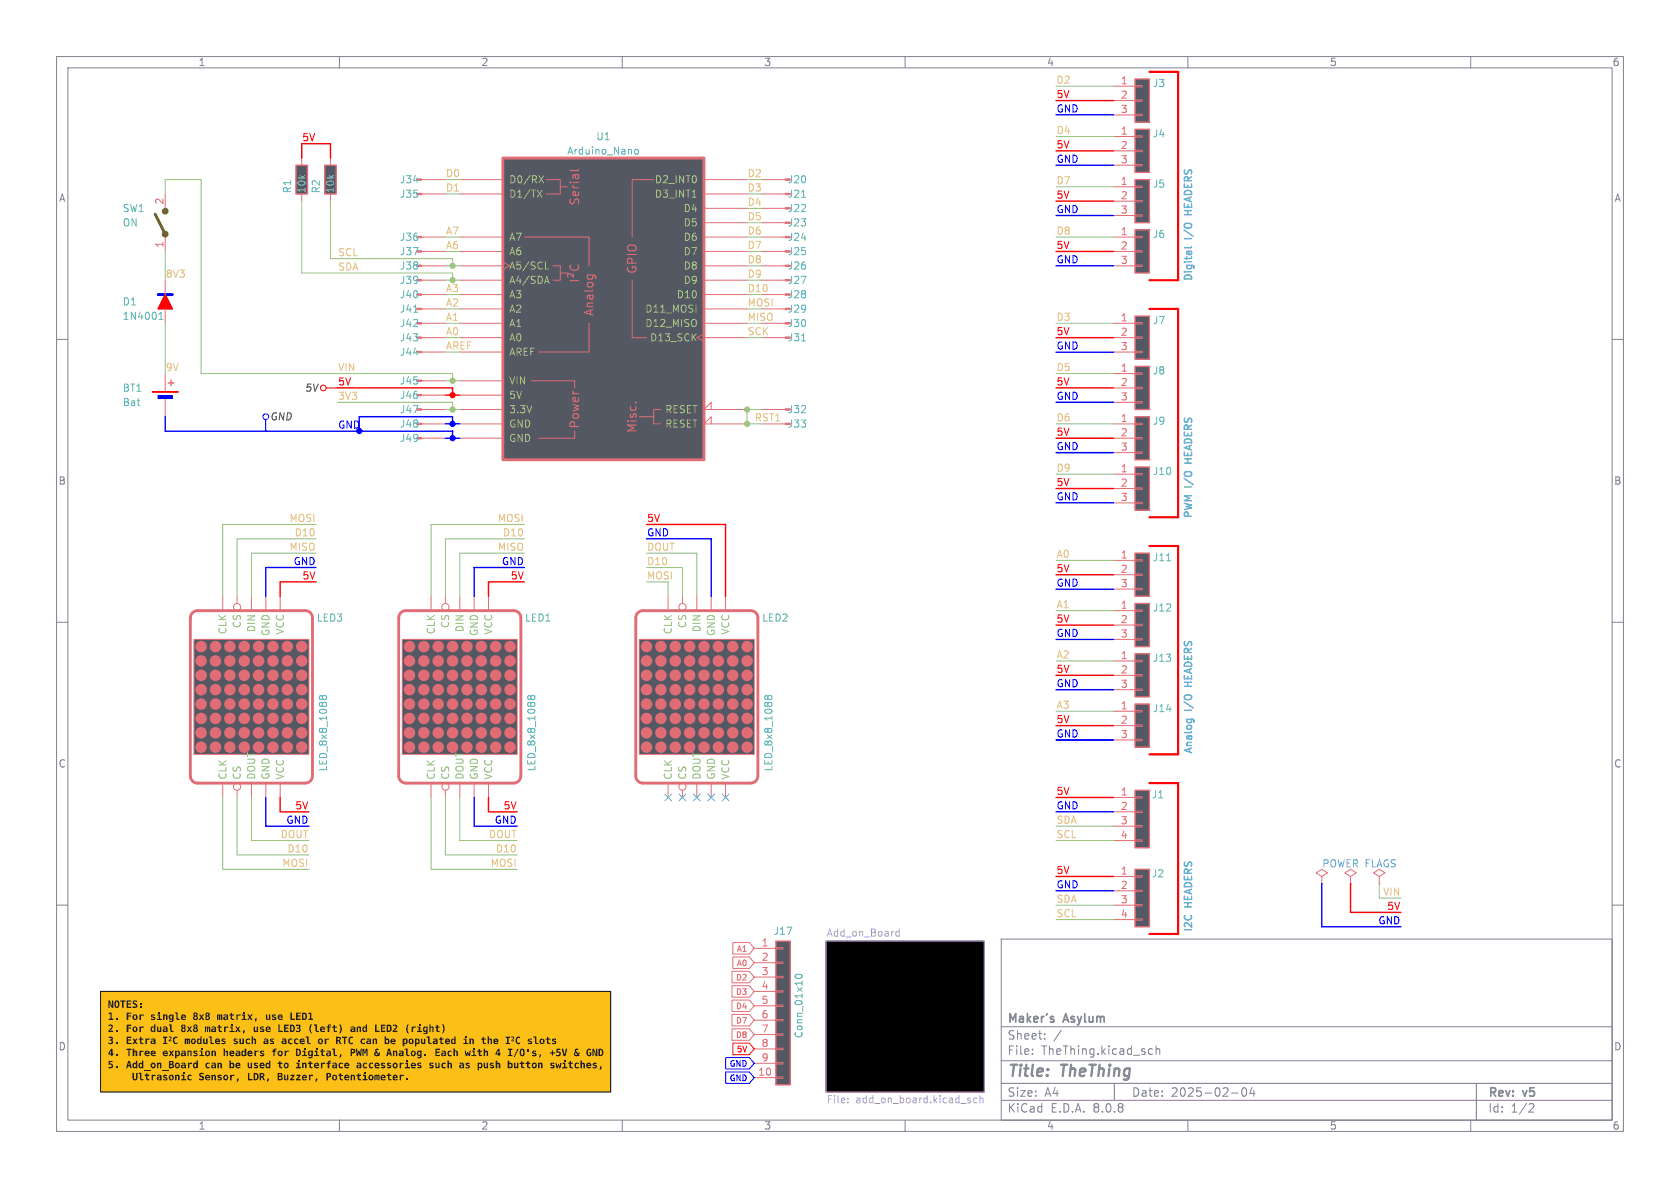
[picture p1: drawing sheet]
<svg xmlns="http://www.w3.org/2000/svg" width="297mm" height="210mm" viewBox="0 0 297 210" stroke-linecap="round" stroke-linejoin="round" font-family="sans-serif">
<defs><g id="words">
<g font-size="2.8" fill="#7f848e">
<text x="178" y="190.9">Title:</text>
<text x="187.7" y="190.9">TheThing</text>
</g>
<g font-size="2.1" fill="#e06c75">
<text x="102.6" y="36.5" transform="rotate(-90 102.6 36.5)">Serial</text>
<text x="112.8" y="48.5" transform="rotate(-90 112.8 48.5)">GPIO</text>
<text x="105.2" y="56" transform="rotate(-90 105.2 56)">Analog</text>
<text x="102.6" y="75.9" transform="rotate(-90 102.6 75.9)">Power</text>
<text x="112.8" y="76.7" transform="rotate(-90 112.8 76.7)">Misc.</text>
</g>
<g font-size="2.1" fill="#7f848e">
<text x="178" y="184">Sheet:</text>
<text x="178" y="181.2">Maker's</text>
<text x="188.2" y="181.2">Asylum</text>
<text x="178" y="186.7">File:</text>
<text x="184.1" y="186.7">TheThing.kicad_sch</text>
<text x="178" y="196.9">KiCad</text>
<text x="178" y="194.1">Size:</text>
<text x="184.7" y="194.1">A4</text>
<text x="185.7" y="196.9">E.D.A.</text>
<text x="193.3" y="196.9">8.0.8</text>
<text x="200" y="194.1">Date:</text>
<text x="207" y="194.1">2025-02-04</text>
<text x="263" y="194.3">Rev:</text>
<text x="263" y="196.9">Id:</text>
<text x="267.1" y="196.9">1/2</text>
<text x="269.4" y="194.3">v5</text>
</g>
<g font-size="1.8" fill="#7f848e">
<text x="35" y="11.9">1</text>
<text x="85" y="11.9">2</text>
<text x="135" y="11.9">3</text>
<text x="185" y="11.9">4</text>
<text x="235" y="11.9">5</text>
<text x="285" y="11.9">6</text>
<text x="10.3" y="35.9">A</text>
<text x="285.3" y="35.9">A</text>
<text x="10.3" y="85.9">B</text>
<text x="285.3" y="85.9">B</text>
<text x="10.3" y="135.9">C</text>
<text x="285.3" y="135.9">C</text>
<text x="10.3" y="185.9">D</text>
<text x="285.3" y="185.9">D</text>
<text x="35" y="199.9">1</text>
<text x="85" y="199.9">2</text>
<text x="135" y="199.9">3</text>
<text x="185" y="199.9">4</text>
<text x="235" y="199.9">5</text>
<text x="285" y="199.9">6</text>
</g>
<g font-size="1.8" fill="#f00">
<text x="186.7" y="17.4">5V</text>
<text x="53.3" y="25.1">5V</text>
<text x="186.7" y="26.3">5V</text>
<text x="186.7" y="35.2">5V</text>
<text x="186.7" y="44.1">5V</text>
<text x="186.7" y="59.3">5V</text>
<text x="59.7" y="68.2">5V</text>
<text x="186.7" y="68.2">5V</text>
<text x="186.7" y="77.1">5V</text>
<text x="186.7" y="86">5V</text>
<text x="114.3" y="92.4">5V</text>
<text x="186.7" y="101.3">5V</text>
<text x="53.4" y="102.5">5V</text>
<text x="90.2" y="102.5">5V</text>
<text x="186.7" y="110.1">5V</text>
<text x="186.7" y="119">5V</text>
<text x="186.7" y="127.9">5V</text>
<text x="52.1" y="143.2">5V</text>
<text x="88.9" y="143.2">5V</text>
<text x="186.7" y="140.6">5V</text>
<text x="186.7" y="154.6">5V</text>
<text x="245.1" y="160.9">5V</text>
</g>
<g font-size="1.8" fill="#e5c07b">
<text x="186.7" y="14.9">D2</text>
<text x="186.7" y="23.8">D4</text>
<text x="78.7" y="33.9">D1</text>
<text x="186.7" y="32.7">D7</text>
<text x="186.7" y="41.6">D8</text>
<text x="59.7" y="47.9">SDA</text>
<text x="59.7" y="45.4">SCL</text>
<text x="29.2" y="49.2">8V3</text>
<text x="78.7" y="56.8">A1</text>
<text x="186.7" y="56.8">D3</text>
<text x="29.2" y="65.7">9V</text>
<text x="59.7" y="65.7">VIN</text>
<text x="186.7" y="65.7">D5</text>
<text x="59.7" y="70.8">3V3</text>
<text x="133.3" y="74.6">RST1</text>
<text x="186.7" y="74.6">D6</text>
<text x="186.7" y="83.5">D9</text>
<text x="51.1" y="92.4">MOSI</text>
<text x="52" y="94.9">D10</text>
<text x="87.9" y="92.4">MOSI</text>
<text x="88.8" y="94.9">D10</text>
<text x="51.1" y="97.4">MISO</text>
<text x="87.9" y="97.4">MISO</text>
<text x="114.3" y="100">D10</text>
<text x="114.3" y="97.4">DOUT</text>
<text x="186.7" y="98.7">A0</text>
<text x="114.3" y="102.5">MOSI</text>
<text x="186.7" y="107.6">A1</text>
<text x="186.7" y="116.5">A2</text>
<text x="186.7" y="125.4">A3</text>
<text x="49.5" y="148.2">DOUT</text>
<text x="86.3" y="148.2">DOUT</text>
<text x="186.7" y="145.7">SDA</text>
<text x="186.7" y="148.2">SCL</text>
<text x="49.8" y="153.3">MOSI</text>
<text x="50.7" y="150.8">D10</text>
<text x="86.6" y="153.3">MOSI</text>
<text x="87.5" y="150.8">D10</text>
<text x="186.7" y="159.7">SDA</text>
<text x="244.4" y="158.4">VIN</text>
<text x="186.7" y="162.2">SCL</text>
</g>
<g font-size="1.8" fill="#e06c75">
<text x="198" y="15">1</text>
<text x="198" y="17.5">2</text>
<text x="198" y="23.9">1</text>
<text x="198" y="20.1">3</text>
<text x="198" y="26.4">2</text>
<text x="198" y="29">3</text>
<text x="198" y="32.8">1</text>
<text x="198" y="35.3">2</text>
<text x="29" y="36.3" transform="rotate(-90 29 36.3)">2</text>
<text x="198" y="37.8">3</text>
<text x="198" y="41.7">1</text>
<text x="29" y="43.9" transform="rotate(-90 29 43.9)">1</text>
<text x="198" y="44.2">2</text>
<text x="198" y="46.7">3</text>
<text x="198" y="56.9">1</text>
<text x="198" y="59.4">2</text>
<text x="198" y="65.8">1</text>
<text x="198" y="62">3</text>
<text x="198" y="68.3">2</text>
<text x="198" y="70.9">3</text>
<text x="198" y="74.7">1</text>
<text x="198" y="77.2">2</text>
<text x="198" y="79.8">3</text>
<text x="198" y="83.6">1</text>
<text x="198" y="86.1">2</text>
<text x="198" y="88.6">3</text>
<text x="198" y="98.8">1</text>
<text x="198" y="101.3">2</text>
<text x="198" y="107.7">1</text>
<text x="198" y="103.9">3</text>
<text x="198" y="110.2">2</text>
<text x="198" y="112.8">3</text>
<text x="198" y="116.6">1</text>
<text x="198" y="119.1">2</text>
<text x="198" y="121.7">3</text>
<text x="198" y="125.5">1</text>
<text x="198" y="128">2</text>
<text x="198" y="130.6">3</text>
<text x="198" y="140.7">1</text>
<text x="198" y="143.3">2</text>
<text x="198" y="145.8">3</text>
<text x="198" y="148.3">4</text>
<text x="198" y="154.7">1</text>
<text x="198" y="157.2">2</text>
<text x="198" y="159.8">3</text>
<text x="134.5" y="167.4">1</text>
<text x="198" y="162.3">4</text>
<text x="134.5" y="169.9">2</text>
<text x="134.5" y="172.5">3</text>
<text x="134.5" y="175">4</text>
<text x="134.5" y="177.5">5</text>
<text x="134.5" y="180.1">6</text>
<text x="134.5" y="182.6">7</text>
<text x="134.5" y="185.2">8</text>
<text x="133.9" y="190.2">10</text>
<text x="134.5" y="187.7">9</text>
</g>
<g font-size="1.8" fill="#56b6c2">
<text x="203.7" y="15.6">J3</text>
<text x="100.2" y="27.5">Arduino_Nano</text>
<text x="105.3" y="25">U1</text>
<text x="203.7" y="24.5">J4</text>
<text x="51.7" y="34.3" transform="rotate(-90 51.7 34.3)">R1</text>
<text x="54.2" y="34.3" transform="rotate(-90 54.2 34.3)">10k</text>
<text x="56.7" y="34.3" transform="rotate(-90 56.7 34.3)">R2</text>
<text x="59.3" y="34.3" transform="rotate(-90 59.3 34.3)">10k</text>
<text x="70.6" y="32.6">J34</text>
<text x="70.6" y="35.2">J35</text>
<text x="139.2" y="32.6">J20</text>
<text x="139.2" y="35.2">J21</text>
<text x="203.7" y="33.4">J5</text>
<text x="21.6" y="37.7">SW1</text>
<text x="21.6" y="40.2">ON</text>
<text x="139.2" y="37.7">J22</text>
<text x="139.2" y="40.2">J23</text>
<text x="70.6" y="42.8">J36</text>
<text x="70.6" y="47.9">J38</text>
<text x="70.6" y="45.3">J37</text>
<text x="139.2" y="45.3">J25</text>
<text x="139.2" y="47.9">J26</text>
<text x="139.2" y="42.8">J24</text>
<text x="203.7" y="42.3">J6</text>
<text x="70.6" y="50.4">J39</text>
<text x="70.6" y="52.9">J40</text>
<text x="139.2" y="50.4">J27</text>
<text x="139.2" y="52.9">J28</text>
<text x="21.6" y="54.2">D1</text>
<text x="21.6" y="56.7">1N4001</text>
<text x="70.6" y="55.5">J41</text>
<text x="70.6" y="58">J42</text>
<text x="139.2" y="58">J30</text>
<text x="139.2" y="55.5">J29</text>
<text x="203.7" y="57.5">J7</text>
<text x="70.6" y="63.1">J44</text>
<text x="70.6" y="60.6">J43</text>
<text x="139.2" y="60.6">J31</text>
<text x="21.6" y="69.4">BT1</text>
<text x="21.6" y="72">Bat</text>
<text x="70.6" y="68.2">J45</text>
<text x="70.6" y="70.7">J46</text>
<text x="203.7" y="66.4">J8</text>
<text x="70.6" y="73.3">J47</text>
<text x="70.6" y="75.8">J48</text>
<text x="139.2" y="75.8">J33</text>
<text x="139.2" y="73.3">J32</text>
<text x="203.7" y="75.3">J9</text>
<text x="70.6" y="78.3">J49</text>
<text x="203.7" y="84.2">J10</text>
<text x="203.7" y="99.4">J11</text>
<text x="55.9" y="110.1">LED3</text>
<text x="92.7" y="110.1">LED1</text>
<text x="134.6" y="110.1">LED2</text>
<text x="203.7" y="108.3">J12</text>
<text x="203.7" y="117.2">J13</text>
<text x="203.7" y="126.1">J14</text>
<text x="58" y="136.5" transform="rotate(-90 58 136.5)">LED_8x8_1088</text>
<text x="94.8" y="136.5" transform="rotate(-90 94.8 136.5)">LED_8x8_1088</text>
<text x="136.8" y="136.5" transform="rotate(-90 136.8 136.5)">LED_8x8_1088</text>
<text x="203.5" y="141.3">J1</text>
<text x="203.5" y="155.3">J2</text>
<text x="136.7" y="165.5">J17</text>
<text x="142.1" y="183.6" transform="rotate(-90 142.1 183.6)">Conn_01x10</text>
</g>
<g font-size="1.8" fill="#00f">
<text x="186.7" y="20">GND</text>
<text x="186.7" y="28.9">GND</text>
<text x="186.7" y="37.8">GND</text>
<text x="186.7" y="46.6">GND</text>
<text x="186.7" y="61.9">GND</text>
<text x="186.7" y="70.8">GND</text>
<text x="59.7" y="75.9">GND</text>
<text x="186.7" y="79.7">GND</text>
<text x="186.7" y="88.6">GND</text>
<text x="114.3" y="94.9">GND</text>
<text x="51.8" y="100">GND</text>
<text x="88.6" y="100">GND</text>
<text x="186.7" y="103.8">GND</text>
<text x="186.7" y="112.7">GND</text>
<text x="186.7" y="121.6">GND</text>
<text x="186.7" y="130.5">GND</text>
<text x="186.7" y="143.2">GND</text>
<text x="50.5" y="145.7">GND</text>
<text x="87.4" y="145.7">GND</text>
<text x="186.7" y="157.1">GND</text>
<text x="243.6" y="163.5">GND</text>
</g>
<g font-size="1.8" fill="#98c379">
<text x="78.7" y="31.4">D0</text>
<text x="89.9" y="32.6">D0/RX</text>
<text x="89.9" y="35.2">D1/TX</text>
<text x="115.7" y="32.6">D2_INT0</text>
<text x="115.7" y="35.2">D3_INT1</text>
<text x="132.1" y="31.4">D2</text>
<text x="132.1" y="33.9">D3</text>
<text x="78.7" y="41.6">A7</text>
<text x="120.8" y="37.7">D4</text>
<text x="120.8" y="40.2">D5</text>
<text x="132.1" y="41.6">D6</text>
<text x="132.1" y="36.5">D4</text>
<text x="132.1" y="39">D5</text>
<text x="78.7" y="44.1">A6</text>
<text x="89.9" y="47.9">A5/SCL</text>
<text x="89.9" y="45.3">A6</text>
<text x="89.9" y="42.8">A7</text>
<text x="120.8" y="42.8">D6</text>
<text x="120.8" y="45.3">D7</text>
<text x="120.8" y="47.9">D8</text>
<text x="132.1" y="44.1">D7</text>
<text x="132.1" y="46.6">D8</text>
<text x="78.7" y="51.7">A3</text>
<text x="89.9" y="52.9">A3</text>
<text x="89.9" y="50.4">A4/SDA</text>
<text x="119.6" y="52.9">D10</text>
<text x="120.8" y="50.4">D9</text>
<text x="132.1" y="49.2">D9</text>
<text x="132.1" y="51.7">D10</text>
<text x="78.7" y="59.3">A0</text>
<text x="78.7" y="54.3">A2</text>
<text x="89.9" y="58">A1</text>
<text x="89.9" y="55.5">A2</text>
<text x="114" y="55.5">D11_MOSI</text>
<text x="114" y="58">D12_MISO</text>
<text x="132.1" y="56.8">MISO</text>
<text x="132.1" y="54.3">MOSI</text>
<text x="132.1" y="59.3">SCK</text>
<text x="78.7" y="61.9">AREF</text>
<text x="89.9" y="60.6">A0</text>
<text x="89.9" y="63.1">AREF</text>
<text x="114.8" y="60.6">D13_SCK</text>
<text x="89.9" y="70.7">5V</text>
<text x="89.9" y="68.2">VIN</text>
<text x="89.9" y="73.3">3.3V</text>
<text x="89.9" y="75.8">GND</text>
<text x="117.5" y="73.3">RESET</text>
<text x="117.5" y="75.8">RESET</text>
<text x="89.9" y="78.3">GND</text>
<text x="40.2" y="112.2" transform="rotate(-90 40.2 112.2)">CLK</text>
<text x="42.8" y="111.1" transform="rotate(-90 42.8 111.1)">CS</text>
<text x="45.3" y="111.9" transform="rotate(-90 45.3 111.9)">DIN</text>
<text x="47.9" y="112.5" transform="rotate(-90 47.9 112.5)">GND</text>
<text x="50.4" y="112.3" transform="rotate(-90 50.4 112.3)">VCC</text>
<text x="77.1" y="112.2" transform="rotate(-90 77.1 112.2)">CLK</text>
<text x="79.6" y="111.1" transform="rotate(-90 79.6 111.1)">CS</text>
<text x="82.1" y="111.9" transform="rotate(-90 82.1 111.9)">DIN</text>
<text x="84.7" y="112.5" transform="rotate(-90 84.7 112.5)">GND</text>
<text x="87.2" y="112.3" transform="rotate(-90 87.2 112.3)">VCC</text>
<text x="119" y="112.2" transform="rotate(-90 119 112.2)">CLK</text>
<text x="121.5" y="111.1" transform="rotate(-90 121.5 111.1)">CS</text>
<text x="124.1" y="111.9" transform="rotate(-90 124.1 111.9)">DIN</text>
<text x="126.6" y="112.5" transform="rotate(-90 126.6 112.5)">GND</text>
<text x="129.1" y="112.3" transform="rotate(-90 129.1 112.3)">VCC</text>
<text x="40.2" y="137.9" transform="rotate(-90 40.2 137.9)">CLK</text>
<text x="42.8" y="137.9" transform="rotate(-90 42.8 137.9)">CS</text>
<text x="45.3" y="137.9" transform="rotate(-90 45.3 137.9)">DOUT</text>
<text x="47.9" y="137.9" transform="rotate(-90 47.9 137.9)">GND</text>
<text x="50.4" y="137.9" transform="rotate(-90 50.4 137.9)">VCC</text>
<text x="77.1" y="137.9" transform="rotate(-90 77.1 137.9)">CLK</text>
<text x="79.6" y="137.9" transform="rotate(-90 79.6 137.9)">CS</text>
<text x="82.1" y="137.9" transform="rotate(-90 82.1 137.9)">DOUT</text>
<text x="84.7" y="137.9" transform="rotate(-90 84.7 137.9)">GND</text>
<text x="87.2" y="137.9" transform="rotate(-90 87.2 137.9)">VCC</text>
<text x="119" y="137.9" transform="rotate(-90 119 137.9)">CLK</text>
<text x="121.5" y="137.9" transform="rotate(-90 121.5 137.9)">CS</text>
<text x="124.1" y="137.9" transform="rotate(-90 124.1 137.9)">DOUT</text>
<text x="126.6" y="137.9" transform="rotate(-90 126.6 137.9)">GND</text>
<text x="129.1" y="137.9" transform="rotate(-90 129.1 137.9)">VCC</text>
</g>
<g font-size="1.8" fill="#61afef">
<text x="210.8" y="37.4" transform="rotate(-90 210.8 37.4)">HEADERS</text>
<text x="210.8" y="42.1" transform="rotate(-90 210.8 42.1)">I/O</text>
<text x="210.8" y="49.8" transform="rotate(-90 210.8 49.8)">Digital</text>
<text x="210.8" y="81.3" transform="rotate(-90 210.8 81.3)">HEADERS</text>
<text x="210.8" y="86" transform="rotate(-90 210.8 86)">I/O</text>
<text x="210.8" y="91.7" transform="rotate(-90 210.8 91.7)">PWM</text>
<text x="210.8" y="125.5" transform="rotate(-90 210.8 125.5)">I/O</text>
<text x="210.8" y="120.8" transform="rotate(-90 210.8 120.8)">HEADERS</text>
<text x="210.8" y="133.4" transform="rotate(-90 210.8 133.4)">Analog</text>
<text x="233.7" y="153.4">POWER FLAGS</text>
<text x="210.8" y="160.3" transform="rotate(-90 210.8 160.3)">HEADERS</text>
<text x="210.8" y="164.9" transform="rotate(-90 210.8 164.9)">I2C</text>
</g>
<g font-size="1.8" fill="#484848">
<text x="53.8" y="69.4">5V</text>
<text x="47.7" y="74.5">GND</text>
</g>
<g font-size="1.8" fill="#c678dd">
<text x="146" y="165.7">Add_on_Board</text>
<text x="146" y="195.4">File:</text>
<text x="151.3" y="195.4">add_on_board.kicad_sch</text>
</g>
<g font-size="1.8" fill="#231f20">
<text x="19" y="178.4">NOTES:</text>
<text x="19" y="180.5">1.</text>
<text x="19" y="182.7">2.</text>
<text x="19" y="184.8">3.</text>
<text x="22.3" y="180.5">For</text>
<text x="22.3" y="182.7">For</text>
<text x="22.3" y="184.8">Extra</text>
<text x="26.5" y="180.5">single</text>
<text x="26.5" y="182.7">dual</text>
<text x="28.7" y="184.8">I^{2}C</text>
<text x="31.9" y="182.7">8x8</text>
<text x="32.6" y="184.8">modules</text>
<text x="34" y="180.5">8x8</text>
<text x="36.2" y="182.7">matrix,</text>
<text x="38.3" y="180.5">matrix,</text>
<text x="41.1" y="184.8">such as</text>
<text x="44.7" y="182.7">use LED3 (left)</text>
<text x="46.9" y="180.5">use LED1</text>
<text x="49.7" y="184.8">accel</text>
<text x="56.1" y="184.8">or</text>
<text x="59.3" y="184.8">RTC can be populated</text>
<text x="61.8" y="182.7">and LED2 (right)</text>
<text x="81.8" y="184.8">in</text>
<text x="85" y="184.8">the</text>
<text x="93.1" y="184.8">slots</text>
<text x="19" y="186.9">4.</text>
<text x="19" y="189.1">5.</text>
<text x="22.3" y="186.9">Three</text>
<text x="22.3" y="189.1">Add_on_Board can be used to</text>
<text x="23.3" y="191.2">Ultrasonic</text>
<text x="28.7" y="186.9">expansion</text>
<text x="35.1" y="191.2">Sensor,</text>
<text x="39.4" y="186.9">headers</text>
<text x="43.6" y="191.2">LDR, Buzzer,</text>
<text x="47.9" y="186.9">for</text>
<text x="52.2" y="189.1">interface</text>
<text x="52.2" y="186.9">Digital,</text>
<text x="57.6" y="191.2">Potentiometer.</text>
<text x="61.8" y="186.9">PWM&amp; Analog.</text>
<text x="62.9" y="189.1">accessories</text>
<text x="75.7" y="189.1">such as</text>
<text x="76.8" y="186.9">Each with</text>
<text x="84.3" y="189.1">push button</text>
<text x="87.5" y="186.9">4 I/O's,</text>
<text x="97.1" y="189.1">switches,</text>
<text x="97.1" y="186.9">+5V &amp; GND</text>
</g>
<g font-size="1.4" fill="#e06c75">
<text x="130" y="173.5">D2</text>
<text x="130.1" y="168.4">A1</text>
<text x="130.1" y="171">A0</text>
<text x="130" y="176.1">D3</text>
<text x="130" y="178.6">D4</text>
<text x="130" y="183.7">D8</text>
<text x="130" y="181.1">D7</text>
</g>
<g font-size="1.4" fill="#00f">
<text x="128.9" y="191.3">GND</text>
<text x="128.9" y="188.8">GND</text>
</g>
<text font-size="1.4" fill="#f00" x="130.1" y="186.2">5V</text>
</g></defs>
<g fill="none" stroke="#7f848e" stroke-width=".18">
<path d="M10 10h277v190h-277zM12 12h273v186h-273zM60 10v2M110 10v2M160 10v2M210 10v2M260 10v2M10 60h2M285 60h2M10 110h2M285 110h2M10 160h2"/>
<path d="M177 166h108v32h-108zM285 160h2M60 198v2M110 198v2M160 198v2M177 194.5h108M177 191.5h108M177 187.5h108M177 181.5h108M182.5 186.3v.1M182.5 185.5v.1M184.7 183.6v.1"/>
<path d="M184.7 182.8v.1M187.6 182.1l-1.3 2M197 191.5v3M203.3 185.4l.4 .1M203.7 186.3l-.4 .1M204.4 185.5l.2-.1 .4 .1v.9M204.4 184.9v1.5M210 198v2M217.7 193.2h1.2M219.7 192.4l.2-.1a.81 .81 0 0 1 .6 .6 .81 .81 0 0 1-.3 .8l-.2 .1a.81 .81 0 0 1-.3-1.4zM221.3 192.2l-.3 1.1h.9M221.7 192.8v1"/>
<path d="M260 198v2M261 191.5v6.5M270.5 195.1l.5 .1 .2 .3-1 1.1h1"/>
</g>
<path d="M146 166.4h28v26.6h-28z" fill="#000" stroke="#000" stroke-width=".18"/>
<path d="M17.8 175.3h90.1v17.7h-90.1z" fill="#fcbf15"/>
<path d="M146 166.4h28v26.6h-28zM158.4 165.3l.2 .2 .4-.1M159 164.2v1.3M159 164.7l-.4-.1-.2 .3M149.9 194.8v.1M149.9 194.2v.1M171.4 194.5l.2 .2-.2 .2M171.4 194.1l.1 .1M172.7 194.2l-.4-.1-.2 .2 .1 .6h.5M173.2 194.2l.2-.1 .3 .1 .1 .7M173.2 193.7v1.2" fill="none" stroke="#c678dd" stroke-width=".18"/>
<path d="M200.7 31.8h2.5v7.6h-2.5z" fill="#545862"/>
<path d="M134.6 31.8h4.2M134.6 36.8h4.2M134.6 39.4h4.2M196.8 33h3.9M196.8 35.6h3.9M196.8 38.1h3.9M200.7 38h1.2v.2h-1.2zM200.7 35.4h1.2v.3h-1.2zM200.7 32.9h1.2v.2h-1.2z" fill="none" stroke="#e06c75" stroke-width=".18"/>
<path d="M200.7 31.8h2.5v7.6h-2.5z" fill="none" stroke="#e06c75" stroke-width=".25"/>
<path d="M71.1 113h20.3v20.4h-20.3z" fill="#545862"/>
<path d="M71.8 138.4h19" fill="none" stroke="#545862" stroke-width=".18"/>
<path d="M70.9 108.3l.4-.3h.5l19-.1a1.27 1.27 0 0 1 1.3 1.3v28a1.27 1.27 0 0 1-1.3 1.2h-19a1.27 1.27 0 0 1-1.3-1.2v-28l.1-.5z" fill="none" stroke="#e06c75" stroke-width=".51"/>
<g fill="none" stroke="#e06c75" stroke-width=".18">
<path d="M134.6 59.7h4.2M74.5 77.5h4.2M134.6 74.9h4.2M134.6 72.4h4.2M71.1 113h20.3v20.4h-20.3zM76.2 105.4v2.6M78.7 105.4v1.3M81.3 105.4v2.6M83.8 105.4v2.6M86.4 105.4v2.6M76.2 138.4v2.6M78.7 139.7v1.3"/>
<path d="M81.3 138.4v2.6M83.8 138.4v2.6M86.4 138.4v2.6"/>
<circle cx="78.7" cy="107.3" r=".63"/>
<circle cx="78.7" cy="139.1" r=".63"/>
</g>
<g fill="#e06c75" stroke="#e06c75" stroke-width=".76">
<circle cx="72.4" cy="132.1" r=".63"/>
<circle cx="72.4" cy="129.5" r=".63"/>
<circle cx="72.4" cy="127" r=".63"/>
<circle cx="72.4" cy="124.5" r=".63"/>
<circle cx="72.4" cy="121.9" r=".63"/>
<circle cx="72.4" cy="119.4" r=".63"/>
<circle cx="72.4" cy="116.8" r=".63"/>
<circle cx="72.4" cy="114.3" r=".63"/>
<circle cx="74.9" cy="132.1" r=".63"/>
<circle cx="74.9" cy="129.5" r=".63"/>
<circle cx="74.9" cy="127" r=".63"/>
<circle cx="74.9" cy="124.5" r=".63"/>
<circle cx="74.9" cy="121.9" r=".63"/>
<circle cx="74.9" cy="119.4" r=".63"/>
<circle cx="74.9" cy="116.8" r=".63"/>
<circle cx="74.9" cy="114.3" r=".63"/>
<circle cx="77.5" cy="132.1" r=".63"/>
<circle cx="77.5" cy="129.5" r=".63"/>
<circle cx="77.5" cy="127" r=".63"/>
<circle cx="77.5" cy="124.5" r=".63"/>
<circle cx="77.5" cy="121.9" r=".63"/>
<circle cx="77.5" cy="119.4" r=".63"/>
<circle cx="77.5" cy="116.8" r=".63"/>
<circle cx="77.5" cy="114.3" r=".63"/>
<circle cx="80" cy="132.1" r=".63"/>
<circle cx="80" cy="129.5" r=".63"/>
<circle cx="80" cy="127" r=".63"/>
<circle cx="80" cy="124.5" r=".63"/>
<circle cx="80" cy="121.9" r=".63"/>
<circle cx="80" cy="119.4" r=".63"/>
<circle cx="80" cy="116.8" r=".63"/>
<circle cx="80" cy="114.3" r=".63"/>
<circle cx="82.5" cy="132.1" r=".63"/>
<circle cx="82.5" cy="129.5" r=".63"/>
<circle cx="82.5" cy="127" r=".63"/>
<circle cx="82.5" cy="124.5" r=".63"/>
<circle cx="82.5" cy="121.9" r=".63"/>
<circle cx="82.5" cy="119.4" r=".63"/>
<circle cx="82.5" cy="116.8" r=".63"/>
<circle cx="82.5" cy="114.3" r=".63"/>
<circle cx="85.1" cy="132.1" r=".63"/>
<circle cx="85.1" cy="129.5" r=".63"/>
<circle cx="85.1" cy="127" r=".63"/>
<circle cx="85.1" cy="124.5" r=".63"/>
<circle cx="85.1" cy="121.9" r=".63"/>
<circle cx="85.1" cy="119.4" r=".63"/>
<circle cx="85.1" cy="116.8" r=".63"/>
<circle cx="85.1" cy="114.3" r=".63"/>
<circle cx="87.6" cy="132.1" r=".63"/>
<circle cx="87.6" cy="129.5" r=".63"/>
<circle cx="87.6" cy="127" r=".63"/>
<circle cx="87.6" cy="124.5" r=".63"/>
<circle cx="87.6" cy="121.9" r=".63"/>
<circle cx="87.6" cy="119.4" r=".63"/>
<circle cx="87.6" cy="116.8" r=".63"/>
<circle cx="87.6" cy="114.3" r=".63"/>
<circle cx="90.2" cy="132.1" r=".63"/>
<circle cx="90.2" cy="129.5" r=".63"/>
<circle cx="90.2" cy="127" r=".63"/>
<circle cx="90.2" cy="124.5" r=".63"/>
<circle cx="90.2" cy="121.9" r=".63"/>
<circle cx="90.2" cy="119.4" r=".63"/>
<circle cx="90.2" cy="116.8" r=".63"/>
<circle cx="90.2" cy="114.3" r=".63"/>
</g>
<path d="M141.7 60.3h.7M93.8 123.2l-.2-.3-.3 .3v.4l.2 .1 .3-.3M93.8 123.2l.3-.3 .3 .1 .2 .2-.1 .4-.2 .1-.3-.1-.2-.2M93.8 123.2v.2" fill="none" stroke="#56b6c2" stroke-width=".18"/>
<path d="M73.7 77.3h.8v.3h-.8z" fill="#e06c75" stroke="#e06c75" stroke-width=".18"/>
<path d="M88.9 27.9h35.6v53.4h-35.6z" fill="#545862"/>
<g fill="none" stroke="#e06c75" stroke-width=".18">
<path d="M81.3 31.8h7.6M81.3 34.3h7.6M96.5 31.8h2.6v2.5h-2.6M99.1 33h1.2M115.6 31.8h-3.8v10.1M124.5 31.8h7.6M124.5 34.3h7.6M124.5 36.8h7.6M124.5 39.4h7.6M134.6 34.3h4.2M81.3 59.7h7.6M81.3 57.2h7.6"/>
<path d="M81.3 54.6h7.6M81.3 52.1h7.6M81.3 49.5h7.6M81.3 47h7.6M81.3 44.5h7.6M81.3 41.9h7.6M88.9 46.4l1.3 .6-1.3 .6M92.7 41.9h11.4v5.1M97.8 47h1.3v2.5h-1.3M99.1 48.3h1.2M104.1 57.2v5h-8.9M111.8 49.5v10.2h2.5"/>
<path d="M124.5 59.1l-1.3 .6 1.3 .6M124.5 59.7h7.6M124.5 57.2h7.6M124.5 54.6h7.6M124.5 52.1h7.6M124.5 49.5h7.6M124.5 47h7.6M124.5 44.5h7.6M124.5 41.9h7.6M81.3 72.4h7.6M81.3 69.9h7.6M81.3 62.2h7.6"/>
<path d="M81.3 74.9h7.6M81.3 77.5h7.6M81.3 67.3h7.6M94 67.3h7.6v1.3M101.6 76.2v1.3h-6.4M113 73.7h2.6M116.8 72.4h-1.2v2.5h1.2M125.7 72.4v-1.3l-1.2 1.3h7.6M125.7 74.9v-1.2l-1.2 1.2h7.6"/>
</g>
<path d="M88.9 27.9h35.6v53.4h-35.6z" fill="none" stroke="#e06c75" stroke-width=".51"/>
<path d="M102.3 29.9l-.2 .3h-1.3M100.8 49.6h1.5M100.9 46.8a.61 .61 0 0 0 0 .8 .61 .61 0 0 0 .7 .2 .57 .57 0 0 0 .6-.3 .57 .57 0 0 0-.1-.7M101.4 48.4v.5l-.6-.5a.31 .31 0 0 0-.5 .2l.1 .3M103.8 48.6h1.3l.2 .3M103.9 48.6l-.1 .5M104.8 48.6v.5M112.3 71.2h.2" fill="none" stroke="#e06c75" stroke-width=".19"/>
<path d="M95 33.6l.8 1.3M95.3 31.1l.8 1.2M95.8 33.6l-.8 1.3M96.1 31.1l-.8 1.2M122.4 34.9h.7M96.4 49.7h.6M96.4 47.6h.6M96.7 48.8l.4 1.3" fill="none" stroke="#98c379" stroke-width=".18"/>
<path d="M112.2 26.5l.2-.1 .4 .1v.5l-.1 .2h-.3l-.2-.1zM141.7 34.9h.7" fill="none" stroke="#56b6c2" stroke-width=".18"/>
<path d="M200.7 40.6h2.5v7.7h-2.5z" fill="#545862"/>
<path d="M196.8 41.9h3.9M196.8 44.5h3.9M196.8 47h3.9M200.7 46.9h1.2v.2h-1.2zM200.7 44.3h1.2v.3h-1.2zM200.7 41.8h1.2v.2h-1.2z" fill="none" stroke="#e06c75" stroke-width=".18"/>
<path d="M200.7 40.6h2.5v7.7h-2.5z" fill="none" stroke="#e06c75" stroke-width=".25"/>
<path d="M200.7 22.9h2.5v7.6h-2.5z" fill="#545862"/>
<path d="M196.8 24.1h3.9M196.8 26.7h3.9M196.8 29.2h3.9M200.7 29.1h1.2v.2h-1.2zM200.7 26.5h1.2v.3h-1.2zM200.7 24h1.2v.3h-1.2z" fill="none" stroke="#e06c75" stroke-width=".18"/>
<path d="M200.7 22.9h2.5v7.6h-2.5z" fill="none" stroke="#e06c75" stroke-width=".25"/>
<path d="M200.7 14h2.5v7.6h-2.5z" fill="#545862"/>
<path d="M196.8 15.2h3.9M196.8 17.8h3.9M200.7 17.7h1.2v.2h-1.2zM200.7 15.1h1.2v.3h-1.2zM196.8 20.3h3.9M200.7 20.2h1.2v.2h-1.2z" fill="none" stroke="#e06c75" stroke-width=".18"/>
<path d="M200.7 14h2.5v7.6h-2.5z" fill="none" stroke="#e06c75" stroke-width=".25"/>
<path d="M200.7 73.7h2.5v7.6h-2.5z" fill="#545862"/>
<path d="M196.8 74.9h3.9M196.8 77.5h3.9M200.7 79.9h1.2v.2h-1.2zM200.7 77.3h1.2v.3h-1.2zM200.7 74.8h1.2v.3h-1.2zM196.8 80h3.9" fill="none" stroke="#e06c75" stroke-width=".18"/>
<path d="M200.7 73.7h2.5v7.6h-2.5z" fill="none" stroke="#e06c75" stroke-width=".25"/>
<path d="M200.7 64.8h2.5v7.6h-2.5z" fill="#545862"/>
<path d="M196.8 66h3.9M196.8 68.6h3.9M196.8 71.1h3.9M200.7 71h1.2v.2h-1.2zM200.7 68.5h1.2v.2h-1.2zM200.7 65.9h1.2v.3h-1.2z" fill="none" stroke="#e06c75" stroke-width=".18"/>
<path d="M200.7 64.8h2.5v7.6h-2.5z" fill="none" stroke="#e06c75" stroke-width=".25"/>
<path d="M200.7 55.9h2.5v7.6h-2.5z" fill="#545862"/>
<g fill="none" stroke="#e06c75" stroke-width=".18">
<path d="M29.2 34.3v2.5M74.5 31.8h4.2M29.2 41.9v2.6M29.2 49.5v7.7M74.5 54.6h4.2M74.5 49.5h4.2M74.5 52.1h4.2M74.5 41.9h4.2M74.5 47h4.2M74.5 44.5h4.2M196.8 57.2h3.9M196.8 59.7h3.9"/>
<path d="M200.7 59.6h1.2v.2h-1.2zM200.7 57h1.2v.3h-1.2zM196.8 62.2h3.9M200.7 62.1h1.2v.3h-1.2zM233.7 154.9l1-.6-1-.6-1 .6 1 .6v1.3M233.7 156.2h.1M238.8 154.9l1-.6-1-.6-1.1 .6 1.1 .6v1.3M238.8 156.2h.1M243.8 154.9l1.1-.6-1.1-.6-1 .6 1 .6v1.3M243.8 156.2h.1"/>
</g>
<path d="M200.7 55.9h2.5v7.6h-2.5z" fill="none" stroke="#e06c75" stroke-width=".25"/>
<g fill="#e06c75" stroke="#e06c75" stroke-width=".18">
<path d="M73.7 31.6h.8v.3h-.8z"/>
<path d="M73.7 54.5h.8v.2h-.8z"/>
<path d="M73.7 49.4h.8v.3h-.8z"/>
<path d="M73.7 51.9h.8v.3h-.8z"/>
<path d="M73.7 41.8h.8v.2h-.8z"/>
<path d="M73.7 46.9h.8v.2h-.8z"/>
<path d="M73.7 44.3h.8v.3h-.8z"/>
</g>
<path d="M28.1 56.5h.7M28.1 55.6l.4-.4v1.3M73.1 55.2h.7" fill="none" stroke="#56b6c2" stroke-width=".18"/>
<path d="M27.9 52.1h2.6" fill="none" stroke="#0000c0" stroke-width=".51"/>
<path d="M29.2 52.1l1.3 2.5h-2.6z" fill="#c00000" stroke="#c00000" stroke-width=".25"/>
<g fill="#00c000" stroke="#00c000" stroke-width=".18">
<circle cx="29.2" cy="41.4" r=".51"/>
<circle cx="29.2" cy="37.3" r=".51"/>
</g>
<path d="M27.4 37.8l1.6 3.1" fill="none" stroke="#00c000" stroke-width=".51"/>
<path d="M57.4 29.2h2v5.1h-2z" fill="#545862"/>
<path d="M57.4 29.2h2v5.1h-2zM29.7 67.7h1M30.2 67.2v1" fill="none" stroke="#e06c75" stroke-width=".25"/>
<path d="M58.4 27.9v1.3M58.4 34.3v1.3M74.5 34.3h4.2M134.6 49.5h4.2M29.2 66v3.3M29.2 70.4v3.3" fill="none" stroke="#e06c75" stroke-width=".18"/>
<path d="M73.7 34.2h.8v.2h-.8z" fill="#e06c75" stroke="#e06c75" stroke-width=".18"/>
<path d="M26.9 69.2h4.6v.1h-4.6z" fill="#c00000" stroke="#c00000" stroke-width=".18"/>
<path d="M27.9 69.9h2.6v.5h-2.6z" fill="#0000c0" stroke="#0000c0" stroke-width=".18"/>
<path d="M52.3 29.2h2.1v5.1h-2.1z" fill="#545862"/>
<path d="M52.3 29.2h2.1v5.1h-2.1z" fill="none" stroke="#e06c75" stroke-width=".25"/>
<path d="M53.3 27.9v1.3M53.3 34.3v1.3" fill="none" stroke="#e06c75" stroke-width=".18"/>
<path d="M34.3 113h20.3v20.4h-20.3z" fill="#545862"/>
<path d="M34.9 138.4h19.1" fill="none" stroke="#545862" stroke-width=".18"/>
<path d="M33.7 109.2v28a1.27 1.27 0 0 0 1.2 1.2h19.1a1.27 1.27 0 0 0 1.2-1.2v-28a1.27 1.27 0 0 0-1.2-1.3l-19.1 .1a1.27 1.27 0 0 0-1.2 1.2" fill="none" stroke="#e06c75" stroke-width=".51"/>
<g fill="none" stroke="#e06c75" stroke-width=".18">
<path d="M34.3 113h20.3v20.4h-20.3zM39.4 105.4v2.6M41.9 105.4v1.3M44.4 105.4v2.6M47 105.4v2.6M49.5 105.4v2.6M39.4 138.4v2.6M41.9 139.7v1.3M44.4 138.4v2.6M47 138.4v2.6M49.5 138.4v2.6"/>
<circle cx="41.9" cy="107.3" r=".63"/>
<circle cx="41.9" cy="139.1" r=".63"/>
</g>
<g fill="#e06c75" stroke="#e06c75" stroke-width=".76">
<circle cx="35.6" cy="132.1" r=".63"/>
<circle cx="35.6" cy="129.5" r=".63"/>
<circle cx="35.6" cy="127" r=".63"/>
<circle cx="35.6" cy="124.5" r=".63"/>
<circle cx="35.6" cy="121.9" r=".63"/>
<circle cx="35.6" cy="119.4" r=".63"/>
<circle cx="35.6" cy="116.8" r=".63"/>
<circle cx="35.6" cy="114.3" r=".63"/>
<circle cx="38.1" cy="132.1" r=".63"/>
<circle cx="38.1" cy="129.5" r=".63"/>
<circle cx="38.1" cy="127" r=".63"/>
<circle cx="38.1" cy="124.5" r=".63"/>
<circle cx="38.1" cy="121.9" r=".63"/>
<circle cx="38.1" cy="119.4" r=".63"/>
<circle cx="38.1" cy="116.8" r=".63"/>
<circle cx="38.1" cy="114.3" r=".63"/>
<circle cx="40.6" cy="132.1" r=".63"/>
<circle cx="40.6" cy="129.5" r=".63"/>
<circle cx="40.6" cy="127" r=".63"/>
<circle cx="40.6" cy="124.5" r=".63"/>
<circle cx="40.6" cy="121.9" r=".63"/>
<circle cx="40.6" cy="119.4" r=".63"/>
<circle cx="40.6" cy="116.8" r=".63"/>
<circle cx="40.6" cy="114.3" r=".63"/>
<circle cx="43.2" cy="132.1" r=".63"/>
<circle cx="43.2" cy="129.5" r=".63"/>
<circle cx="43.2" cy="127" r=".63"/>
<circle cx="43.2" cy="124.5" r=".63"/>
<circle cx="43.2" cy="121.9" r=".63"/>
<circle cx="43.2" cy="119.4" r=".63"/>
<circle cx="43.2" cy="116.8" r=".63"/>
<circle cx="43.2" cy="114.3" r=".63"/>
<circle cx="45.7" cy="132.1" r=".63"/>
<circle cx="45.7" cy="129.5" r=".63"/>
<circle cx="45.7" cy="127" r=".63"/>
<circle cx="45.7" cy="124.5" r=".63"/>
<circle cx="45.7" cy="121.9" r=".63"/>
<circle cx="45.7" cy="119.4" r=".63"/>
<circle cx="45.7" cy="116.8" r=".63"/>
<circle cx="45.7" cy="114.3" r=".63"/>
<circle cx="48.3" cy="132.1" r=".63"/>
<circle cx="48.3" cy="129.5" r=".63"/>
<circle cx="48.3" cy="127" r=".63"/>
<circle cx="48.3" cy="124.5" r=".63"/>
<circle cx="48.3" cy="121.9" r=".63"/>
<circle cx="48.3" cy="119.4" r=".63"/>
<circle cx="48.3" cy="116.8" r=".63"/>
<circle cx="48.3" cy="114.3" r=".63"/>
<circle cx="50.8" cy="132.1" r=".63"/>
<circle cx="50.8" cy="129.5" r=".63"/>
<circle cx="50.8" cy="127" r=".63"/>
<circle cx="50.8" cy="124.5" r=".63"/>
<circle cx="50.8" cy="121.9" r=".63"/>
<circle cx="50.8" cy="119.4" r=".63"/>
<circle cx="50.8" cy="116.8" r=".63"/>
<circle cx="50.8" cy="114.3" r=".63"/>
<circle cx="53.3" cy="132.1" r=".63"/>
<circle cx="53.3" cy="129.5" r=".63"/>
<circle cx="53.3" cy="127" r=".63"/>
<circle cx="53.3" cy="124.5" r=".63"/>
<circle cx="53.3" cy="121.9" r=".63"/>
<circle cx="53.3" cy="119.4" r=".63"/>
<circle cx="53.3" cy="116.8" r=".63"/>
<circle cx="53.3" cy="114.3" r=".63"/>
</g>
<path d="M57 123.2l-.2-.3-.3 .3v.4l.2 .1 .3-.3M57 123.2l.2-.3 .4 .1 .1 .2v.4l-.2 .1-.4-.1-.1-.2M57 123.2v.2" fill="none" stroke="#56b6c2" stroke-width=".18"/>
<path d="M113 113h20.3v20.4h-20.3z" fill="#545862"/>
<path d="M113.7 138.4h19" fill="none" stroke="#545862" stroke-width=".18"/>
<path d="M134 137.2a1.27 1.27 0 0 1-1.3 1.2h-19a1.27 1.27 0 0 1-1.3-1.2v-28a1.28 1.28 0 0 1 1.3-1.2h19a1.27 1.27 0 0 1 1.3 1.2v28" fill="none" stroke="#e06c75" stroke-width=".51"/>
<g fill="none" stroke="#e06c75" stroke-width=".18">
<path d="M113 113h20.3v20.4h-20.3zM118.1 105.4v2.6M120.6 105.4v1.3M123.2 105.4v2.6M125.7 105.4v2.6M128.3 105.4v2.6M118.1 138.4v2.6M120.6 139.7v1.3M123.2 138.4v2.6M125.7 138.4v2.6M128.3 138.4v2.6"/>
<circle cx="120.6" cy="107.3" r=".63"/>
<circle cx="120.6" cy="139.1" r=".63"/>
</g>
<g fill="#e06c75" stroke="#e06c75" stroke-width=".76">
<circle cx="114.3" cy="132.1" r=".63"/>
<circle cx="114.3" cy="129.5" r=".63"/>
<circle cx="114.3" cy="127" r=".63"/>
<circle cx="114.3" cy="124.5" r=".63"/>
<circle cx="114.3" cy="121.9" r=".63"/>
<circle cx="114.3" cy="119.4" r=".63"/>
<circle cx="114.3" cy="116.8" r=".63"/>
<circle cx="114.3" cy="114.3" r=".63"/>
<circle cx="116.8" cy="132.1" r=".63"/>
<circle cx="116.8" cy="129.5" r=".63"/>
<circle cx="116.8" cy="127" r=".63"/>
<circle cx="116.8" cy="124.5" r=".63"/>
<circle cx="116.8" cy="121.9" r=".63"/>
<circle cx="116.8" cy="119.4" r=".63"/>
<circle cx="116.8" cy="116.8" r=".63"/>
<circle cx="116.8" cy="114.3" r=".63"/>
<circle cx="119.4" cy="132.1" r=".63"/>
<circle cx="119.4" cy="129.5" r=".63"/>
<circle cx="119.4" cy="127" r=".63"/>
<circle cx="119.4" cy="124.5" r=".63"/>
<circle cx="119.4" cy="121.9" r=".63"/>
<circle cx="119.4" cy="119.4" r=".63"/>
<circle cx="119.4" cy="116.8" r=".63"/>
<circle cx="119.4" cy="114.3" r=".63"/>
<circle cx="121.9" cy="132.1" r=".63"/>
<circle cx="121.9" cy="129.5" r=".63"/>
<circle cx="121.9" cy="127" r=".63"/>
<circle cx="121.9" cy="124.5" r=".63"/>
<circle cx="121.9" cy="121.9" r=".63"/>
<circle cx="121.9" cy="119.4" r=".63"/>
<circle cx="121.9" cy="116.8" r=".63"/>
<circle cx="121.9" cy="114.3" r=".63"/>
<circle cx="124.5" cy="132.1" r=".63"/>
<circle cx="124.5" cy="129.5" r=".63"/>
<circle cx="124.5" cy="127" r=".63"/>
<circle cx="124.5" cy="124.5" r=".63"/>
<circle cx="124.5" cy="121.9" r=".63"/>
<circle cx="124.5" cy="119.4" r=".63"/>
<circle cx="124.5" cy="116.8" r=".63"/>
<circle cx="124.5" cy="114.3" r=".63"/>
<circle cx="127" cy="132.1" r=".63"/>
<circle cx="127" cy="129.5" r=".63"/>
<circle cx="127" cy="127" r=".63"/>
<circle cx="127" cy="124.5" r=".63"/>
<circle cx="127" cy="121.9" r=".63"/>
<circle cx="127" cy="119.4" r=".63"/>
<circle cx="127" cy="116.8" r=".63"/>
<circle cx="127" cy="114.3" r=".63"/>
<circle cx="129.5" cy="132.1" r=".63"/>
<circle cx="129.5" cy="129.5" r=".63"/>
<circle cx="129.5" cy="127" r=".63"/>
<circle cx="129.5" cy="124.5" r=".63"/>
<circle cx="129.5" cy="121.9" r=".63"/>
<circle cx="129.5" cy="119.4" r=".63"/>
<circle cx="129.5" cy="116.8" r=".63"/>
<circle cx="129.5" cy="114.3" r=".63"/>
<circle cx="132.1" cy="132.1" r=".63"/>
<circle cx="132.1" cy="129.5" r=".63"/>
<circle cx="132.1" cy="127" r=".63"/>
<circle cx="132.1" cy="124.5" r=".63"/>
<circle cx="132.1" cy="121.9" r=".63"/>
<circle cx="132.1" cy="119.4" r=".63"/>
<circle cx="132.1" cy="116.8" r=".63"/>
<circle cx="132.1" cy="114.3" r=".63"/>
</g>
<path d="M135.7 123.2l-.2-.3-.3 .3 .1 .4 .1 .1 .3-.3M135.7 123.2l.3-.3 .3 .1 .2 .2-.1 .4-.2 .1-.3-.1-.2-.2M135.7 123.2v.2" fill="none" stroke="#56b6c2" stroke-width=".18"/>
<path d="M200.7 82.6h2.5v7.6h-2.5z" fill="#545862"/>
<path d="M196.8 83.8h3.9M196.8 86.4h3.9M196.8 88.9h3.9M200.7 88.8h1.2v.2h-1.2zM200.7 86.2h1.2v.3h-1.2zM200.7 83.7h1.2v.2h-1.2z" fill="none" stroke="#e06c75" stroke-width=".18"/>
<path d="M200.7 82.6h2.5v7.6h-2.5z" fill="none" stroke="#e06c75" stroke-width=".25"/>
<path d="M200.7 115.6h2.5v7.6h-2.5z" fill="#545862"/>
<path d="M196.8 116.8h3.9M196.8 119.4h3.9M200.7 119.3h1.2v.2h-1.2zM200.7 116.7h1.2v.3h-1.2zM196.8 121.9h3.9M200.7 121.8h1.2v.2h-1.2z" fill="none" stroke="#e06c75" stroke-width=".18"/>
<path d="M200.7 115.6h2.5v7.6h-2.5z" fill="none" stroke="#e06c75" stroke-width=".25"/>
<path d="M200.7 106.7h2.5v7.6h-2.5z" fill="#545862"/>
<path d="M196.8 108h3.9M196.8 110.5h3.9M196.8 113h3.9M200.7 112.9h1.2v.3h-1.2zM200.7 110.4h1.2v.2h-1.2zM200.7 107.8h1.2v.3h-1.2z" fill="none" stroke="#e06c75" stroke-width=".18"/>
<path d="M200.7 106.7h2.5v7.6h-2.5z" fill="none" stroke="#e06c75" stroke-width=".25"/>
<path d="M200.7 97.8h2.5v7.6h-2.5z" fill="#545862"/>
<path d="M196.8 99.1h3.9M200.7 98.9h1.2v.3h-1.2zM196.8 101.6h3.9M196.8 104.1h3.9M200.7 104h1.2v.3h-1.2zM200.7 101.5h1.2v.2h-1.2z" fill="none" stroke="#e06c75" stroke-width=".18"/>
<path d="M200.7 97.8h2.5v7.6h-2.5z" fill="none" stroke="#e06c75" stroke-width=".25"/>
<path d="M206.2 99.1h.8" fill="none" stroke="#56b6c2" stroke-width=".18"/>
<path d="M200.7 124.5h2.5v7.6h-2.5z" fill="#545862"/>
<path d="M74.5 59.7h4.2M74.5 57.2h4.2M134.6 44.5h4.2M74.5 62.2h4.2M196.8 125.7h3.9M196.8 128.3h3.9M196.8 130.8h3.9M200.7 130.7h1.2v.2h-1.2zM200.7 128.1h1.2v.3h-1.2zM200.7 125.6h1.2v.3h-1.2z" fill="none" stroke="#e06c75" stroke-width=".18"/>
<path d="M200.7 124.5h2.5v7.6h-2.5z" fill="none" stroke="#e06c75" stroke-width=".25"/>
<g fill="#e06c75" stroke="#e06c75" stroke-width=".18">
<path d="M73.7 62.1h.8v.3h-.8z"/>
<path d="M73.7 59.6h.8v.2h-.8z"/>
<path d="M73.7 57h.8v.3h-.8z"/>
</g>
<path d="M200.7 153.7h2.5v10.1h-2.5z" fill="#545862"/>
<path d="M196.8 154.9h3.9M196.8 157.5h3.9M200.7 159.9h1.2v.2h-1.2zM200.7 157.4h1.2v.2h-1.2zM200.7 154.8h1.2v.3h-1.2zM196.8 160h3.9M196.8 162.6h3.9M200.7 162.4h1.2v.3h-1.2z" fill="none" stroke="#e06c75" stroke-width=".18"/>
<path d="M200.7 153.7h2.5v10.1h-2.5z" fill="none" stroke="#e06c75" stroke-width=".25"/>
<path d="M200.7 139.7h2.5v10.2h-2.5z" fill="#545862"/>
<path d="M196.8 141h3.9M196.8 143.5h3.9M196.8 146.1h3.9M196.8 148.6h3.9M200.7 148.5h1.2v.2h-1.2zM200.7 145.9h1.2v.3h-1.2zM200.7 143.4h1.2v.2h-1.2zM200.7 140.8h1.2v.3h-1.2z" fill="none" stroke="#e06c75" stroke-width=".18"/>
<path d="M200.7 139.7h2.5v10.2h-2.5z" fill="none" stroke="#e06c75" stroke-width=".25"/>
<path d="M137.2 166.4h2.5v25.4h-2.5z" fill="#545862"/>
<g fill="none" stroke="#e06c75" stroke-width=".18">
<path d="M134.6 52.1h4.2M134.6 57.2h4.2M134.6 47h4.2M134.6 54.6h4.2M134.6 41.9h4.2M74.5 67.3h4.2M74.5 72.4h4.2M74.5 74.9h4.2M74.5 69.9h4.2M129.4 174.2h3.1l.8 1.1-.8 1h-3.1zM129.4 171.7h3.1l.8 1-.8 1h-3.1zM129.4 179.3h3.1l.8 1-.8 1.1h-3.1z"/>
<path d="M129.4 176.8h3.1l.8 1-.8 1h-3.1zM129.6 166.6h2.9l.8 1-.8 1.1h-2.9zM129.6 169.2h2.9l.8 1-.8 1h-2.9zM133.3 167.6h3.9M133.3 170.2h3.9M133.3 172.7h3.9M133.3 175.3h3.9M133.3 177.8h3.9M137.2 177.7h1.2v.2h-1.2zM137.2 175.1h1.2v.3h-1.2zM137.2 172.6h1.2v.2h-1.2zM137.2 170.1h1.2v.2h-1.2z"/>
<path d="M137.2 167.5h1.2v.3h-1.2zM129.4 181.9h3.1l.8 1-.8 1h-3.1zM133.3 190.5h3.9M133.3 180.3h3.9M133.3 182.9h3.9M133.3 185.4h3.9M133.3 188h3.9M137.2 190.4h1.2v.2h-1.2zM137.2 187.8h1.2v.3h-1.2zM137.2 185.3h1.2v.2h-1.2zM137.2 182.8h1.2v.2h-1.2zM137.2 180.2h1.2v.3h-1.2z"/>
</g>
<path d="M137.2 166.4h2.5v25.4h-2.5z" fill="none" stroke="#e06c75" stroke-width=".25"/>
<path d="M140.6 172.4a.75 .75 0 0 1 1.2 .2 .72 .72 0 0 1-1.3-.1z" fill="none" stroke="#56b6c2" stroke-width=".18"/>
<g fill="#e06c75" stroke="#e06c75" stroke-width=".18">
<path d="M73.7 67.2h.8v.2h-.8z"/>
<path d="M73.7 72.3h.8v.2h-.8z"/>
<path d="M73.7 74.8h.8v.3h-.8z"/>
<path d="M73.7 69.7h.8v.3h-.8z"/>
</g>
<g fill="none" stroke="#00f" stroke-width=".18">
<path d="M47 74.2v2M128.3 189.5h4.2l.8 1-.8 1h-4.2zM128.3 186.9h4.2l.8 1.1-.8 1h-4.2z"/>
<circle cx="47" cy="73.7" r=".51"/>
</g>
<g fill="none" stroke="#f00" stroke-width=".18">
<path d="M57.7 68.6h2M129.6 184.4h2.9l.8 1-.8 1h-2.9z"/>
<circle cx="57.2" cy="68.6" r=".51"/>
</g>
<g fill="#231f20">
<path d="M32.1 179.4a.47 .47 0 0 1 .6 0 .47 .47 0 0 1 .2 .5h-.7l.2 .2 .4-.1v.2a.54 .54 0 0 1-.6 .1 .54 .54 0 0 1-.2-.6h.6l-.2-.2-.2 .2h-.2z"/>
<path d="M43.7 179.3h.3l.2 .3 .1-.3h.3l-.3 .5 .4 .5h-.3l-.2-.3-.2 .3h-.3l.4-.5z"/>
<path d="M45.1 180h.3l-.2 .6h-.2z"/>
<path d="M29.8 181.1h.5l.1 1.1h.3v.2l-.5-.1-.1-1h-.3z"/>
<path d="M41.6 181.5h.3l.1 .3 .2-.3h.3l-.3 .4 .3 .5h-.3l-.2-.3-.1 .3h-.3l.3-.5z"/>
<path d="M43 182.1h.3l-.2 .6h-.2z"/>
<path d="M59 181.2h.2v.3h.4v.2h-.4v.5h.4v.2l-.6-.1v-.6h-.3v-.2h.3z"/>
<path d="M60 181.1h.2l.2 .6v.5l-.2 .5h-.2l.2-.8z"/>
<path d="M77.2 181.2h.2v.3h.3v.2h-.3v.5h.3v.2l-.5-.1v-.6h-.3v-.2h.3z"/>
<path d="M78.1 181.1h.2l.3 .6v.5l-.3 .5h-.2l.3-.8z"/>
<path d="M26.7 183.6a.48 .48 0 0 1 .5 0 .48 .48 0 0 1 .3 .4v.6h-.3v-.1a.35 .35 0 0 1-.3 .1 .35 .35 0 0 1-.3-.3h.3a.16 .16 0 0 0 .2 .1 .16 .16 0 0 0 0-.3l-.5 .2 .2-.3 .4-.1-.1-.1h-.4z"/>
<path d="M54 183.2h.6v1.1l.3 .1v.2l-.5-.1-.1-1.1h-.3z"/>
<path d="M79.8 183.7l.3-.1 .2 .1v-.5h.3v1.4h-.3v-.2a.35 .35 0 0 1-.4 .1 .35 .35 0 0 1-.2-.4h.3v.2a.27 .27 0 0 0 .4-.2 .27 .27 0 0 0-.2-.3h-.2v.3h-.3z"/>
<path d="M89.4 183.3h.8v.2h-.3v.9h.3v.2h-.8v-.2h.3v-.9h-.3z"/>
<path d="M90.4 183.2a.33 .33 0 0 1 .5 .2 .33 .33 0 0 1-.3 .4v.1h.3v.2h-.5l.3-.6v-.2l-.3 .1z"/>
<path d="M91.3 183.4l.6-.1 .1 .3a.43 .43 0 0 0-.6 .2 .43 .43 0 0 0 .2 .6l.4-.1v.2a.67 .67 0 0 1-.8-.3 .67 .67 0 0 1 .1-.8z"/>
<path d="M97.6 183.7l.7-.1v.3h-.5a.47 .47 0 0 1 .5 .6h-.7v-.2h.5a.48 .48 0 0 1-.5-.6z"/>
<path d="M37.4 185.7h.2v.2l.2-.2 .3 .1 .1 .9h-.3v-.6a.15 .15 0 0 0-.2-.2 .15 .15 0 0 0-.1 .2v.6h-.2z"/>
<path d="M46 185.8h.7v.2h-.5a.47 .47 0 0 1 .5 .6l-.7 .1v-.3h.5a.48 .48 0 0 1-.5-.6z"/>
<path d="M50.3 185.7h.3v.2l.2-.2 .3 .1v.2l-.3-.1-.2 .1v.7h-.3z"/>
<path d="M58.7 185.4h.5v1l.4 .1v.2l-.6-.1v-1h-.3z"/>
<path d="M60.1 186.4h.3l-.2 .6h-.2z"/>
<path d="M75.1 186.4h.2v.3h-.2z"/>
<path d="M85.5 185.4h.3v.5l.2-.2 .3 .2v.8h-.3v-.6a.15 .15 0 0 0-.1-.2 .15 .15 0 0 0-.1 .2v.6h-.3z"/>
<path d="M94.1 185.8h.7v.2h-.5a.47 .47 0 0 1 .5 .6l-.7 .1v-.3h.5a.48 .48 0 0 1-.5-.6z"/>
<path d="M95.4 186.4h.3l-.2 .6h-.2z"/>
<path d="M60 188l.5-.1h.1v.3a.29 .29 0 0 0-.4-.1 .29 .29 0 0 0 0 .5 .29 .29 0 0 0 .4-.1v.3a.52 .52 0 0 1-.7-.1 .52 .52 0 0 1 .1-.7z"/>
<path d="M61 188a.47 .47 0 0 1 .5-.1 .47 .47 0 0 1 .3 .5h-.7l.2 .3 .4-.2v.3a.54 .54 0 0 1-.6 0 .54 .54 0 0 1-.2-.6h.6l-.2-.2-.2 .2h-.2z"/>
<path d="M73.8 188l.7-.1v.2h-.5a.47 .47 0 0 1 .5 .6l-.7 .1v-.2h.5a.48 .48 0 0 1-.5-.6z"/>
<path d="M95.1 187.9h.3v.1l.2-.2 .3 .1v.9h-.2v-.6a.15 .15 0 0 0-.2-.2 .16 .16 0 0 0-.1 .3v.5h-.3z"/>
<path d="M106.1 188.5h.3l-.2 .6h-.2z"/>
<path d="M32.1 190h.5v.8h.3v.2h-.9v-.2h.3v-.6h-.2z"/>
<path d="M33.2 190.1l.5-.1 .2 .1v.2a.29 .29 0 0 0-.4 0 .29 .29 0 0 0 0 .4 .29 .29 0 0 0 .4 0v.2a.52 .52 0 0 1-.7-.1 .52 .52 0 0 1 0-.7z"/>
<path d="M41.9 190.7h.3l-.2 .5h-.2z"/>
<path d="M55.8 190.7h.3l-.2 .5h-.2z"/>
<path d="M70.6 190h.3v.1l.2-.1h.3v.3l-.2-.1-.3 .1v.7h-.3z"/>
<path d="M71.8 190.7h.3v.3h-.3z"/>
</g>
<path d="M209.4 37.9h1.3M210 37.2v.7M210.7 43.6l-.2 .2h-1.1M209.4 81.9h1.3M210 81.1v.8M209.4 121.3h1.3M210 120.6v.7" fill="none" stroke="#61afef" stroke-width=".25"/>
<path d="M17.8 175.3h90.1v17.7h-90.1z" fill="none" stroke="#231f20" stroke-width=".2"/>
<path d="M203.2 12.7h5.1v36.8h-5.1M203.2 54.6h5.1v36.8h-5.1M203.2 96.5h5.1v36.9h-5.1M203.2 138.4h5.1v26.7h-5.1" fill="none" stroke="#f00" stroke-width=".38"/>
<g fill="none" stroke="#00f" stroke-width=".25">
<path d="M186.7 20.3h10.1M186.7 29.2h10.1M186.7 38.1h10.1M186.7 47h10.1M29.2 73.7v2.5h50.8v1.3M78.7 74.9h2.6M78.7 77.5h2.6M80 74.9v-1.2h-16.5v2.5M186.7 62.2h10.1M186.7 71.1h10.1M114.3 95.3h11.4v10.1M186.7 80h10.1"/>
<path d="M186.7 88.9h10.1M55.9 100.3h-8.9v5.1M92.7 100.3h-8.9v5.1M186.7 104.1h10.1M186.7 113h10.1M186.7 121.9h10.1M186.7 130.8h10.1M47 141v5.1h7.6M83.8 141v5.1h7.6M186.7 157.5h10.1M186.7 143.5h10.1M233.7 156.2v7.6h13.9"/>
</g>
<g fill="none" stroke="#98c379" stroke-width=".18">
<path d="M186.7 15.2h10.1M29.2 34.3v-2.5h6.4v34.2h44.4v1.3M53.3 35.6v12.7h26.7v1.2M58.4 35.6v10.1h21.6v1.3M78.7 34.3h2.6M186.7 24.1h10.1M186.7 33h10.1M29.2 44.5v5M29.2 57.2v8.8M78.7 57.2h2.6M78.7 47h2.6M78.7 49.5h2.6"/>
<path d="M186.7 41.9h10.1M186.7 57.2h10.1M59.7 71.1h20.3v1.3M78.7 67.3h2.6M78.7 72.4h2.6M134.6 72.4h-2.5v2.5h2.5M186.7 74.9h10.1M186.7 66h10.1M55.9 97.8h-11.5v7.6M55.9 95.3h-14v10.1M55.9 92.7h-16.5v12.7M92.7 97.8h-11.4v7.6"/>
<path d="M92.7 95.3h-14v10.1M92.7 92.7h-16.5v12.7M114.3 97.8h8.9v7.6M186.7 83.8h10.1M186.7 99.1h10.1M114.3 102.9h3.8v2.5M114.3 100.3h6.3v5.1M186.7 116.8h10.1M186.7 108h10.1M186.7 125.7h10.1M39.4 141v12.7h15.2M41.9 141v10.1h12.7"/>
<path d="M44.4 141v7.6h10.2M76.2 141v12.7h15.2M78.7 141v10.1h12.7M81.3 141v7.6h10.1M186.7 148.6h10.1M186.7 146.1h10.1M243.8 156.2v2.6h3.8M186.7 160h10.1M186.7 162.6h10.1"/>
</g>
<g fill="none" stroke="#f00" stroke-width=".25">
<path d="M186.7 17.8h10.1M53.3 27.9v-2.5h5.1v2.5M186.7 26.7h10.1M186.7 35.6h10.1M186.7 59.7h10.1M186.7 44.5h10.1M59.7 68.6h20.3v1.3M78.7 69.9h2.6M186.7 68.6h10.1M186.7 77.5h10.1M114.3 92.7h14v12.7M186.7 86.4h10.1"/>
<path d="M55.9 102.9h-6.4v2.5M92.7 102.9h-6.3v2.5M186.7 119.4h10.1M186.7 110.5h10.1M186.7 101.6h10.1M186.7 128.3h10.1M49.5 141v2.5h5.1M86.4 141v2.5h5M186.7 154.9h10.1M186.7 141h10.1M238.8 156.2v5.1h8.8"/>
</g>
<path d="M117.5 140.4l1.2 1.2M118.7 140.4l-1.2 1.2M120 140.4l1.3 1.2M121.3 140.4l-1.3 1.2M122.6 140.4l1.2 1.2M123.8 140.4l-1.2 1.2M125.1 140.4l1.2 1.2M126.3 140.4l-1.2 1.2M127.7 140.4l1.2 1.2M128.9 140.4l-1.2 1.2" fill="none" stroke="#61afef" stroke-width=".18"/>
<g fill="#00f" stroke="#00f" stroke-width=".18">
<circle cx="63.5" cy="76.2" r=".46"/>
<circle cx="80" cy="74.9" r=".46"/>
<circle cx="80" cy="77.5" r=".46"/>
</g>
<circle cx="80" cy="69.9" r=".46" fill="#f00" stroke="#f00" stroke-width=".18"/>
<g fill="#98c379" stroke="#98c379" stroke-width=".18">
<circle cx="80" cy="67.3" r=".46"/>
<circle cx="80" cy="72.4" r=".46"/>
<circle cx="80" cy="47" r=".46"/>
<circle cx="80" cy="49.5" r=".46"/>
<circle cx="132.1" cy="74.9" r=".46"/>
<circle cx="132.1" cy="72.4" r=".46"/>
</g>
<use href="#words"/>
</svg>
